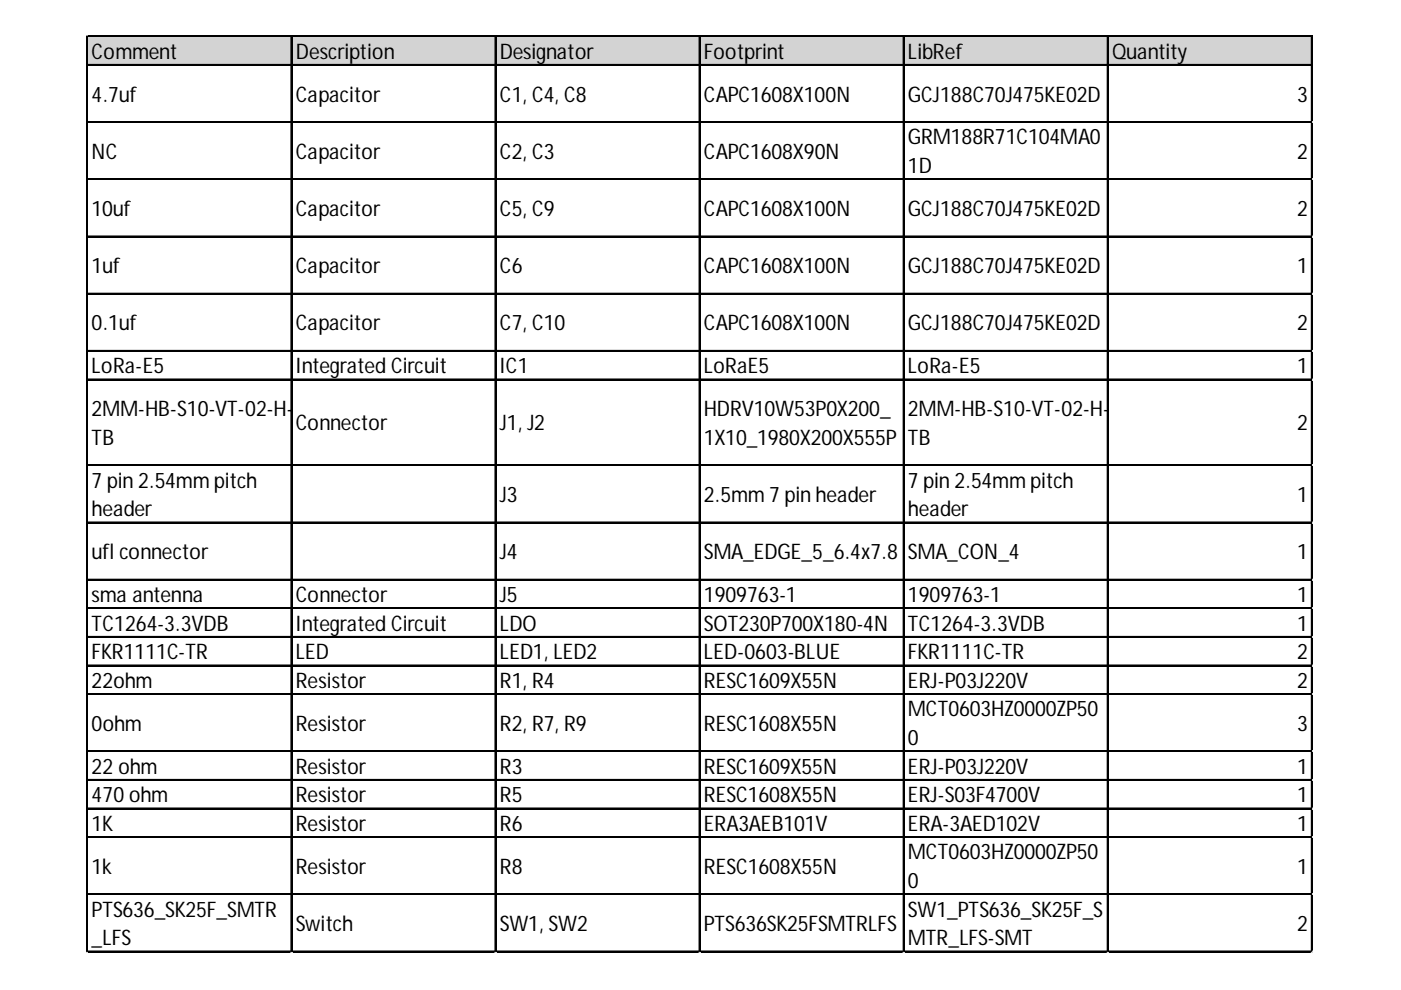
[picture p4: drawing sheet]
<svg xmlns="http://www.w3.org/2000/svg" width="297mm" height="210mm" viewBox="0 0 297 210" stroke-linecap="round" stroke-linejoin="round" font-family="sans-serif">
<defs><g id="words">
<g font-size="4.5">
<text x="19.4" y="12.4">Comment</text>
<text x="62.7" y="12.4">Description</text>
<text x="106" y="12.4">Designator</text>
<text x="149.2" y="12.4">Footprint</text>
<text x="192.5" y="12.4">LibRef</text>
<text x="235.8" y="12.4">Quantity</text>
<text x="19.4" y="21.5">4.7uf</text>
<text x="62.7" y="21.5">Capacitor</text>
<text x="106" y="21.5">C1, C4, C8</text>
<text x="149.2" y="21.5">CAPC1608X100N</text>
<text x="192.5" y="21.5">GCJ188C70J475KE02D</text>
<text x="275" y="21.5">3</text>
<text x="19.4" y="33.7">NC</text>
<text x="62.7" y="33.7">Capacitor</text>
<text x="106" y="33.7">C2, C3</text>
<text x="149.2" y="33.7">CAPC1608X90N</text>
<text x="192.5" y="30.6">GRM188R71C104MA0</text>
<text x="275" y="33.7">2</text>
<text x="192.5" y="36.7">1D</text>
<text x="19.4" y="45.8">10uf</text>
<text x="62.7" y="45.8">Capacitor</text>
<text x="106" y="45.8">C5, C9</text>
<text x="149.2" y="45.8">CAPC1608X100N</text>
<text x="192.5" y="45.8">GCJ188C70J475KE02D</text>
<text x="275" y="45.8">2</text>
<text x="19.4" y="57.9">1uf</text>
<text x="62.7" y="57.9">Capacitor</text>
<text x="106" y="57.9">C6</text>
<text x="149.2" y="57.9">CAPC1608X100N</text>
<text x="192.5" y="57.9">GCJ188C70J475KE02D</text>
<text x="275" y="57.9">1</text>
<text x="19.4" y="70">0.1uf</text>
<text x="62.7" y="70">Capacitor</text>
<text x="106" y="70">C7, C10</text>
<text x="149.2" y="70">CAPC1608X100N</text>
<text x="192.5" y="70">GCJ188C70J475KE02D</text>
<text x="275" y="70">2</text>
<text x="19.4" y="79.1">LoRa-E5</text>
<text x="62.7" y="79.1">Integrated Circuit</text>
<text x="106" y="79.1">IC1</text>
<text x="149.2" y="79.1">LoRaE5</text>
<text x="192.5" y="79.1">LoRa-E5</text>
<text x="275" y="79.1">1</text>
<text x="19.4" y="88.2">2MM-HB-S10-VT-02-H-</text>
<text x="149.2" y="88.2">HDRV10W53P0X200_</text>
<text x="192.5" y="88.2">2MM-HB-S10-VT-02-H-</text>
<text x="19.4" y="94.3">TB</text>
<text x="62.7" y="91.3">Connector</text>
<text x="106" y="91.3">J1, J2</text>
<text x="149.2" y="94.3">1X10_1980X200X555P</text>
<text x="192.5" y="94.3">TB</text>
<text x="275" y="91.3">2</text>
<text x="19.4" y="103.4">7 pin 2.54mm pitch</text>
<text x="106" y="106.4">J3</text>
<text x="149.2" y="106.4">2.5mm 7 pin header</text>
<text x="192.5" y="103.4">7 pin 2.54mm pitch</text>
<text x="275" y="106.4">1</text>
<text x="19.4" y="109.5">header</text>
<text x="192.5" y="109.5">header</text>
<text x="19.4" y="118.6">ufl connector</text>
<text x="106" y="118.6">J4</text>
<text x="149.2" y="118.6">SMA_EDGE_5_6.4x7.8</text>
<text x="192.5" y="118.6">SMA_CON_4</text>
<text x="275" y="118.6">1</text>
<text x="19.4" y="127.7">sma antenna</text>
<text x="62.7" y="127.7">Connector</text>
<text x="106" y="127.7">J5</text>
<text x="149.2" y="127.7">1909763-1</text>
<text x="192.5" y="127.7">1909763-1</text>
<text x="275" y="127.7">1</text>
<text x="19.4" y="133.7">TC1264-3.3VDB</text>
<text x="62.7" y="133.7">Integrated Circuit</text>
<text x="106" y="133.7">LDO</text>
<text x="149.2" y="133.7">SOT230P700X180-4N</text>
<text x="192.5" y="133.7">TC1264-3.3VDB</text>
<text x="275" y="133.7">1</text>
<text x="19.4" y="139.8">FKR1111C-TR</text>
<text x="62.7" y="139.8">LED</text>
<text x="106" y="139.8">LED1, LED2</text>
<text x="149.2" y="139.8">LED-0603-BLUE</text>
<text x="192.5" y="139.8">FKR1111C-TR</text>
<text x="275" y="139.8">2</text>
<text x="19.4" y="145.8">22ohm</text>
<text x="62.7" y="145.8">Resistor</text>
<text x="106" y="145.8">R1, R4</text>
<text x="149.2" y="145.8">RESC1609X55N</text>
<text x="192.5" y="145.8">ERJ-P03J220V</text>
<text x="275" y="145.8">2</text>
<text x="19.4" y="154.9">0ohm</text>
<text x="62.7" y="154.9">Resistor</text>
<text x="106" y="154.9">R2, R7, R9</text>
<text x="149.2" y="154.9">RESC1608X55N</text>
<text x="192.5" y="151.9">MCT0603HZ0000ZP50</text>
<text x="275" y="154.9">3</text>
<text x="192.5" y="158">0</text>
<text x="19.4" y="164">22 ohm</text>
<text x="62.7" y="164">Resistor</text>
<text x="106" y="164">R3</text>
<text x="149.2" y="164">RESC1609X55N</text>
<text x="192.5" y="164">ERJ-P03J220V</text>
<text x="275" y="164">1</text>
<text x="19.4" y="170.1">470 ohm</text>
<text x="62.7" y="170.1">Resistor</text>
<text x="106" y="170.1">R5</text>
<text x="149.2" y="170.1">RESC1608X55N</text>
<text x="192.5" y="170.1">ERJ-S03F4700V</text>
<text x="275" y="170.1">1</text>
<text x="19.4" y="176.2">1K</text>
<text x="62.7" y="176.2">Resistor</text>
<text x="106" y="176.2">R6</text>
<text x="149.2" y="176.2">ERA3AEB101V</text>
<text x="192.5" y="176.2">ERA-3AED102V</text>
<text x="275" y="176.2">1</text>
<text x="19.4" y="185.3">1k</text>
<text x="62.7" y="185.3">Resistor</text>
<text x="106" y="185.3">R8</text>
<text x="149.2" y="185.3">RESC1608X55N</text>
<text x="192.5" y="182.2">MCT0603HZ0000ZP50</text>
<text x="275" y="185.3">1</text>
<text x="192.5" y="188.3">0</text>
<text x="19.4" y="194.4">PTS636_SK25F_SMTR</text>
<text x="62.7" y="197.4">Switch</text>
<text x="106" y="197.4">SW1, SW2</text>
<text x="149.2" y="197.4">PTS636SK25FSMTRLFS</text>
<text x="192.5" y="194.4">SW1_PTS636_SK25F_S</text>
<text x="275" y="197.4">2</text>
<text x="19.4" y="200.4">_LFS</text>
<text x="192.5" y="200.4">MTR_LFS-SMT</text>
</g>
</g></defs>
<path d="M18.6 7.8h259.7v6.1h-259.7z" fill="#d3d3d3"/>
<g fill="none" stroke="#000" stroke-width=".25">
<path d="M18.4 7.6v194.3M18.5 7.6v194.3M18.7 7.6h259.6M18.7 7.7h259.6M18.7 13.7h259.6M18.7 13.8h259.6M61.7 7.9v194M61.8 7.9v194M105 7.9v194M105.1 7.9v194M148.2 7.9v194M148.4 7.9v194"/>
<path d="M191.5 7.9v194M191.6 7.9v194M234.8 7.9v194M234.9 7.9v194M278 7.9v194M278.2 7.9v194M18.7 25.8h259.6M18.7 25.9h259.6M18.7 37.9h259.6M18.7 38.1h259.6M18.7 50.1h259.6M18.7 50.2h259.6"/>
<path d="M18.7 62.2h259.6M18.7 62.3h259.6M18.7 74.3h259.6M18.7 74.4h259.6M18.7 80.4h259.6M18.7 80.5h259.6M18.7 98.6h259.6M18.7 98.7h259.6M18.7 110.7h259.6M18.7 110.8h259.6M18.7 122.8h259.6M18.7 122.9h259.6"/>
<path d="M18.7 128.9h259.6M18.7 129h259.6M18.7 134.9h259.6M18.7 135.1h259.6M18.7 141h259.6M18.7 141.1h259.6M18.7 147.1h259.6M18.7 147.2h259.6M18.7 159.2h259.6M18.7 159.3h259.6M18.7 165.3h259.6M18.7 165.4h259.6"/>
<path d="M18.7 171.3h259.6M18.7 171.5h259.6M18.7 177.4h259.6M18.7 177.5h259.6M18.7 189.5h259.6M18.7 189.7h259.6M18.7 201.7h259.6M18.7 201.8h259.6"/>
</g>
<path d="M18.4 201.9v.1" fill="none" stroke="#d4d4d4" stroke-width=".25"/>
<path d="M18.4 201.9l.3 .1z" fill="#d4d4d4"/>
<path d="M61.7 201.9v.1" fill="none" stroke="#d4d4d4" stroke-width=".25"/>
<path d="M61.7 201.9l.2 .1z" fill="#d4d4d4"/>
<path d="M105 201.9v.1" fill="none" stroke="#d4d4d4" stroke-width=".25"/>
<path d="M105 201.9l.2 .1z" fill="#d4d4d4"/>
<path d="M148.2 201.9v.1" fill="none" stroke="#d4d4d4" stroke-width=".25"/>
<path d="M148.2 201.9l.3 .1z" fill="#d4d4d4"/>
<path d="M191.5 201.9v.1" fill="none" stroke="#d4d4d4" stroke-width=".25"/>
<path d="M191.5 201.9l.3 .1z" fill="#d4d4d4"/>
<path d="M234.8 201.9v.1" fill="none" stroke="#d4d4d4" stroke-width=".25"/>
<path d="M234.8 201.9l.2 .1z" fill="#d4d4d4"/>
<path d="M278 201.9v.1" fill="none" stroke="#d4d4d4" stroke-width=".25"/>
<path d="M278 201.9l.3 .1z" fill="#d4d4d4"/>
<path d="M278.3 25.8h.1" fill="none" stroke="#d4d4d4" stroke-width=".25"/>
<path d="M278.3 25.8v.2z" fill="#d4d4d4"/>
<path d="M278.3 37.9h.1" fill="none" stroke="#d4d4d4" stroke-width=".25"/>
<path d="M278.3 37.9v.3z" fill="#d4d4d4"/>
<path d="M278.3 50.1h.1" fill="none" stroke="#d4d4d4" stroke-width=".25"/>
<path d="M278.3 50.1v.2z" fill="#d4d4d4"/>
<path d="M278.3 62.2h.1" fill="none" stroke="#d4d4d4" stroke-width=".25"/>
<path d="M278.3 62.2v.2z" fill="#d4d4d4"/>
<path d="M278.3 74.3h.1" fill="none" stroke="#d4d4d4" stroke-width=".25"/>
<path d="M278.3 74.3v.3z" fill="#d4d4d4"/>
<path d="M278.3 80.4h.1" fill="none" stroke="#d4d4d4" stroke-width=".25"/>
<path d="M278.3 80.4v.2z" fill="#d4d4d4"/>
<path d="M278.3 98.6h.1" fill="none" stroke="#d4d4d4" stroke-width=".25"/>
<path d="M278.3 98.6v.2z" fill="#d4d4d4"/>
<path d="M278.3 110.7h.1" fill="none" stroke="#d4d4d4" stroke-width=".25"/>
<path d="M278.3 110.7v.2z" fill="#d4d4d4"/>
<path d="M278.3 122.8h.1" fill="none" stroke="#d4d4d4" stroke-width=".25"/>
<path d="M278.3 122.8v.3z" fill="#d4d4d4"/>
<path d="M278.3 128.9h.1" fill="none" stroke="#d4d4d4" stroke-width=".25"/>
<path d="M278.3 128.9v.2z" fill="#d4d4d4"/>
<path d="M278.3 134.9h.1" fill="none" stroke="#d4d4d4" stroke-width=".25"/>
<path d="M278.3 134.9v.3z" fill="#d4d4d4"/>
<path d="M278.3 141h.1" fill="none" stroke="#d4d4d4" stroke-width=".25"/>
<path d="M278.3 141v.3z" fill="#d4d4d4"/>
<path d="M278.3 147.1h.1" fill="none" stroke="#d4d4d4" stroke-width=".25"/>
<path d="M278.3 147.1v.2z" fill="#d4d4d4"/>
<path d="M278.3 159.2h.1" fill="none" stroke="#d4d4d4" stroke-width=".25"/>
<path d="M278.3 159.2v.3z" fill="#d4d4d4"/>
<path d="M278.3 165.3h.1" fill="none" stroke="#d4d4d4" stroke-width=".25"/>
<path d="M278.3 165.3v.2z" fill="#d4d4d4"/>
<path d="M278.3 171.3h.1" fill="none" stroke="#d4d4d4" stroke-width=".25"/>
<path d="M278.3 171.3v.3z" fill="#d4d4d4"/>
<path d="M278.3 177.4h.1" fill="none" stroke="#d4d4d4" stroke-width=".25"/>
<path d="M278.3 177.4v.2z" fill="#d4d4d4"/>
<path d="M278.3 189.5h.1" fill="none" stroke="#d4d4d4" stroke-width=".25"/>
<path d="M278.3 189.5v.3z" fill="#d4d4d4"/>
<path d="M278.3 201.7h.1" fill="none" stroke="#d4d4d4" stroke-width=".25"/>
<path d="M278.3 201.7v.2z" fill="#d4d4d4"/>
<use href="#words"/>
</svg>
